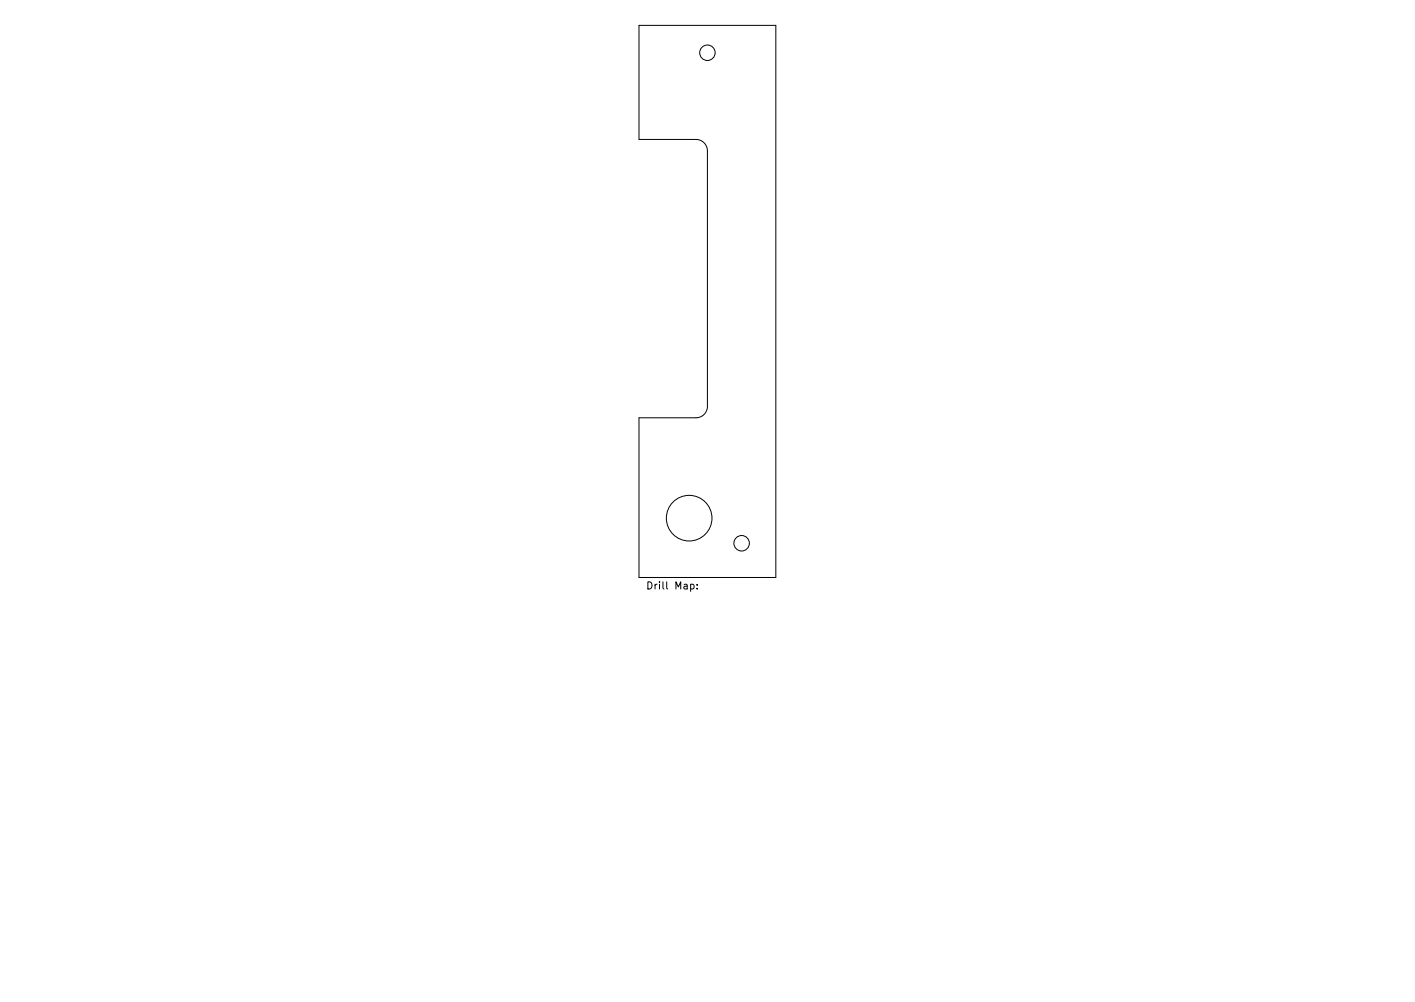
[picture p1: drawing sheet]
<svg xmlns="http://www.w3.org/2000/svg" width="297mm" height="210mm" viewBox="0 0 297 210" stroke-linecap="round" stroke-linejoin="round" font-family="sans-serif">
<defs><g id="words">
<text font-size="2.1" x="135.6" y="123.7">Drill Map:</text>
</g></defs>
<g fill="none" stroke="#000" stroke-width=".21">
<path d="M134.1 5.3h28.8v115.9h-28.8v-33.5h12a2.39 2.39 0 0 0 2.4-2.4v-53.6a2.39 2.39 0 0 0-2.4-2.4h-12zM145 122.7l.4-.1 .3 .3-.1 .6h-.6M146.3 123.4v.2M146.3 122.7v.1"/>
<circle cx="148.5" cy="11.1" r="1.62"/>
<circle cx="144.7" cy="108.7" r="4.8"/>
<circle cx="155.7" cy="114" r="1.62"/>
</g>
<use href="#words"/>
</svg>
